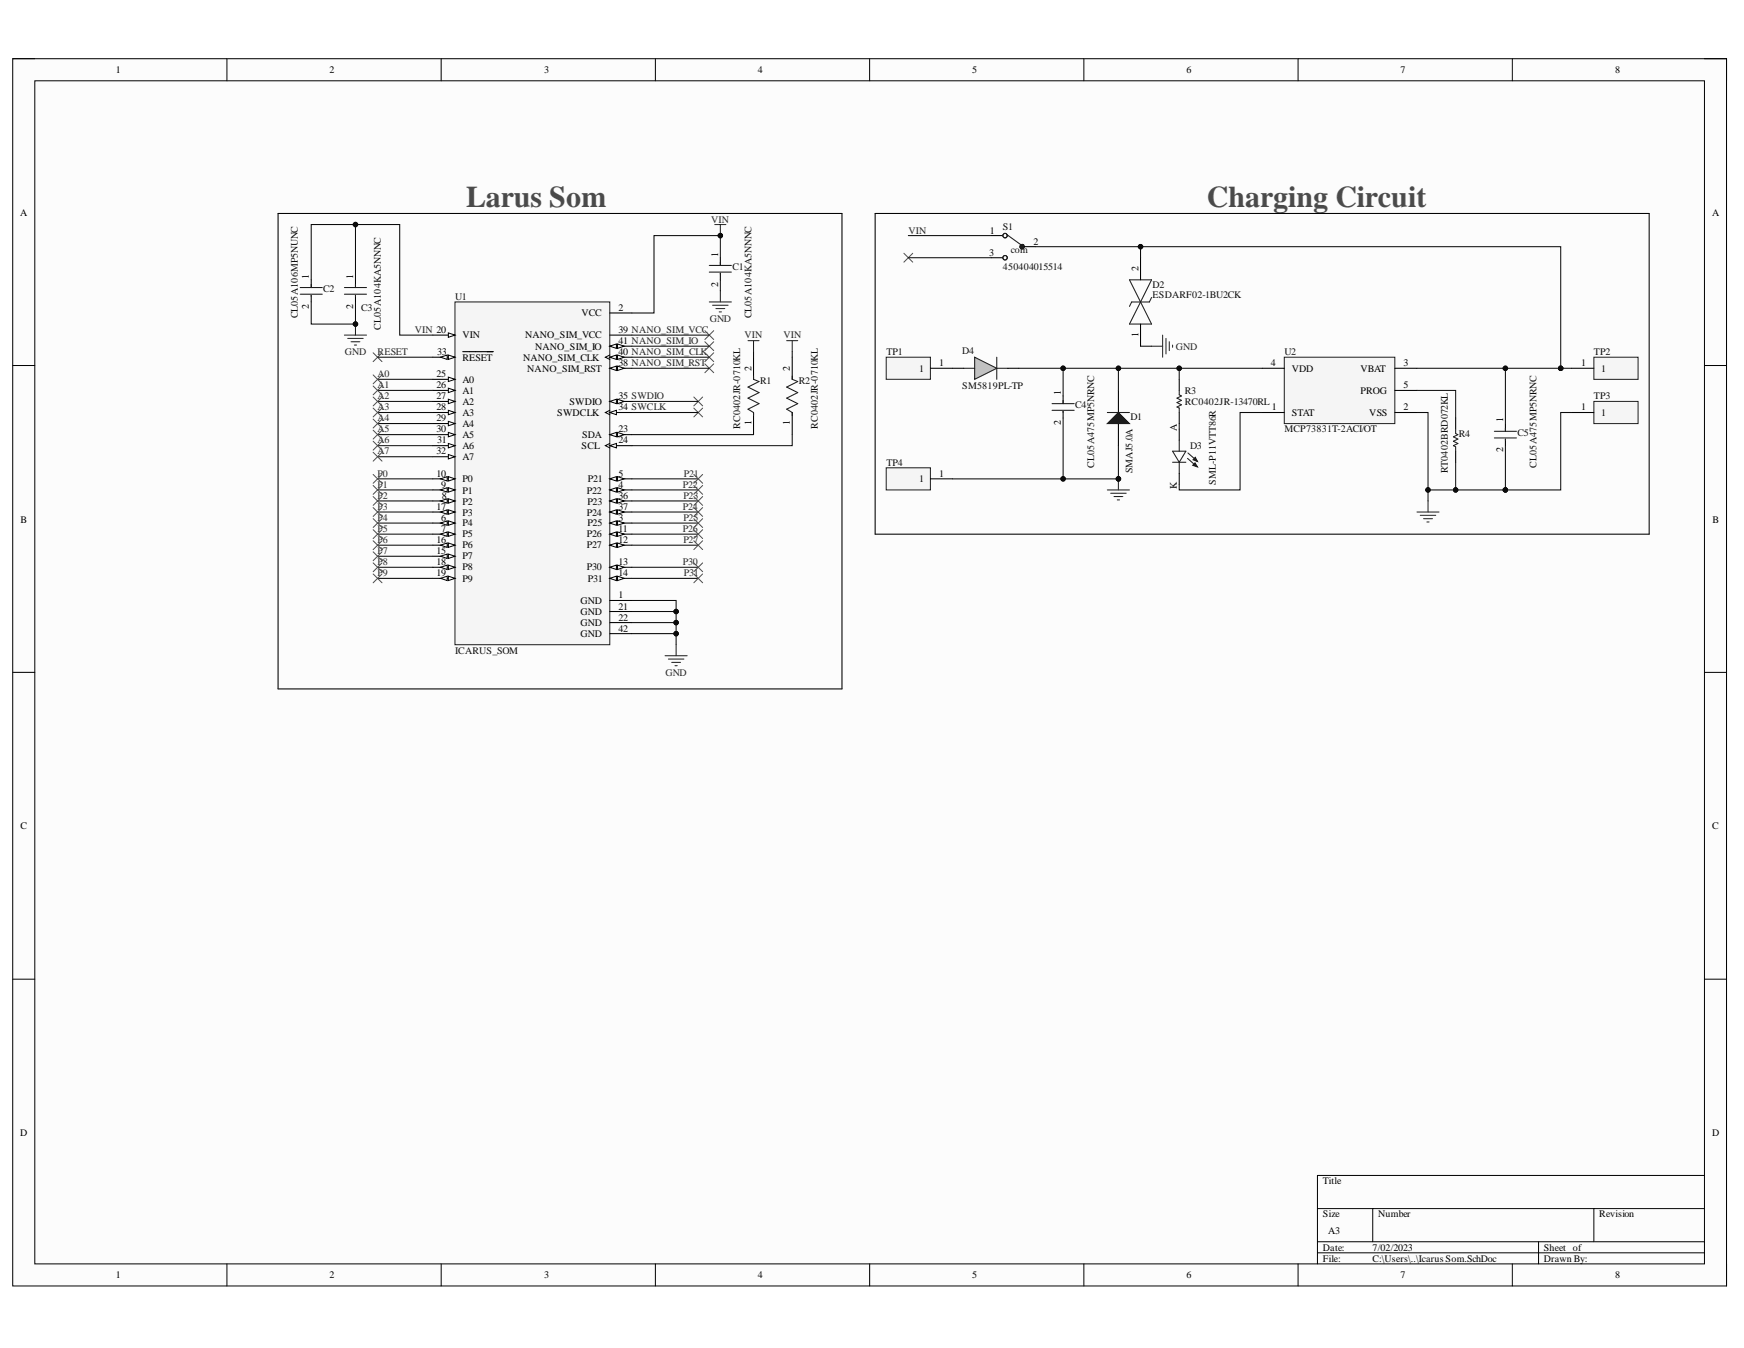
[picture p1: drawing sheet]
<svg xmlns="http://www.w3.org/2000/svg" width="279mm" height="216mm" viewBox="0 0 279 216" stroke-linecap="round" stroke-linejoin="round" font-family="sans-serif">
<defs><g id="words">
<g font-size="4.8" fill="#4c4c4c">
<text x="74.7" y="33.2">Larus Som</text>
<text x="193.4" y="33.2">Charging Circuit</text>
</g>
<g font-size="1.6">
<text x="18.6" y="11.7">1</text>
<text x="52.8" y="11.7">2</text>
<text x="87.2" y="11.7">3</text>
<text x="121.4" y="11.7">4</text>
<text x="155.8" y="11.7">5</text>
<text x="190.1" y="11.7">6</text>
<text x="224.4" y="11.7">7</text>
<text x="258.7" y="11.7">8</text>
<text x="3.2" y="34.5">A</text>
<text x="274.3" y="34.5">A</text>
<text x="115.1" y="41.1" transform="rotate(-90 115.1 41.1)">1</text>
<text x="158.5" y="41">3</text>
<text x="158.6" y="37.4">1</text>
<text x="165.6" y="39.2">2</text>
<text x="49.5" y="44.7" transform="rotate(-90 49.5 44.7)">1</text>
<text x="56.6" y="44.7" transform="rotate(-90 56.6 44.7)">1</text>
<text x="115.1" y="45.9" transform="rotate(-90 115.1 45.9)">2</text>
<text x="182.4" y="43.4" transform="rotate(-90 182.4 43.4)">2</text>
<text x="49.5" y="49.5" transform="rotate(-90 49.5 49.5)">2</text>
<text x="56.6" y="49.5" transform="rotate(-90 56.6 49.5)">2</text>
<text x="93.2" y="50.7">VCC</text>
<text x="99.1" y="49.8">2</text>
<text x="99.1" y="53.3">39 NANO_SIM_VCC</text>
<text x="182.4" y="54" transform="rotate(-90 182.4 54)">1</text>
<text x="70" y="56.8">33</text>
<text x="74.1" y="54.2">VIN</text>
<text x="74.1" y="57.8">RESET</text>
<text x="83.8" y="57.8">NANO_SIM_CLK</text>
<text x="84.1" y="54.2">NANO_SIM_VCC</text>
<text x="84.5" y="59.5">NANO_SIM_RST</text>
<text x="85.7" y="56">NANO_SIM_IO</text>
<text x="99.1" y="55.1">41 NANO_SIM_IO</text>
<text x="99.1" y="56.8">40 NANO_SIM_CLK</text>
<text x="99.1" y="58.6">38 NANO_SIM_RST</text>
<text x="120.4" y="59.4" transform="rotate(-90 120.4 59.4)">2</text>
<text x="126.5" y="59.4" transform="rotate(-90 126.5 59.4)">2</text>
<text x="147.2" y="59.5">1</text>
<text x="150.4" y="58.6">1</text>
<text x="203.6" y="58.6">4</text>
<text x="207" y="59.5">VDD</text>
<text x="217.9" y="59.5">VBAT</text>
<text x="224.9" y="58.6">3</text>
<text x="253.3" y="58.6">1</text>
<text x="256.5" y="59.5">1</text>
<text x="69.9" y="60.4">25</text>
<text x="69.9" y="62.2">26</text>
<text x="69.9" y="63.9">27</text>
<text x="69.9" y="65.7">28</text>
<text x="74.1" y="61.3">A0</text>
<text x="74.1" y="63.1">A1</text>
<text x="74.1" y="64.9">A2</text>
<text x="91.2" y="64.9">SWDIO</text>
<text x="99.1" y="63.9">35 SWDIO</text>
<text x="99.1" y="65.7">34 SWCLK</text>
<text x="170" y="63.3" transform="rotate(-90 170 63.3)">1</text>
<text x="203.7" y="65.7">1</text>
<text x="217.9" y="63.1">PROG</text>
<text x="224.9" y="62.2">5</text>
<text x="224.9" y="65.7">2</text>
<text x="253.3" y="65.7">1</text>
<text x="69.9" y="67.5">29</text>
<text x="69.9" y="69.2">30</text>
<text x="70" y="71">31</text>
<text x="74.1" y="66.6">A3</text>
<text x="74.1" y="68.4">A4</text>
<text x="74.1" y="70.2">A5</text>
<text x="74.1" y="71.9">A6</text>
<text x="89.3" y="66.6">SWDCLK</text>
<text x="93.2" y="71.9">SCL</text>
<text x="93.3" y="70.2">SDA</text>
<text x="99.1" y="69.2">23</text>
<text x="99.1" y="71">24</text>
<text x="120.4" y="68.1" transform="rotate(-90 120.4 68.1)">1</text>
<text x="126.5" y="68.1" transform="rotate(-90 126.5 68.1)">1</text>
<text x="170" y="68.1" transform="rotate(-90 170 68.1)">2</text>
<text x="188.5" y="69.1" transform="rotate(-90 188.5 69.1)">A</text>
<text x="207" y="66.6">STAT</text>
<text x="219.4" y="66.6">VSS</text>
<text x="240.8" y="67.6" transform="rotate(-90 240.8 67.6)">1</text>
<text x="256.5" y="66.6">1</text>
<text x="69.9" y="72.8">32</text>
<text x="69.9" y="76.3">10</text>
<text x="74.1" y="73.7">A7</text>
<text x="74.1" y="77.3">P0</text>
<text x="94.2" y="77.3">P21</text>
<text x="99.1" y="76.3">5</text>
<text x="147.2" y="77.3">1</text>
<text x="150.4" y="76.3">1</text>
<text x="240.8" y="72.5" transform="rotate(-90 240.8 72.5)">2</text>
<text x="3.3" y="83.7">B</text>
<text x="69.9" y="81.7">17</text>
<text x="70.7" y="78.1">9</text>
<text x="70.7" y="83.4">6</text>
<text x="70.8" y="79.9">8</text>
<text x="74.1" y="79">P1</text>
<text x="74.1" y="80.8">P2</text>
<text x="74.1" y="82.6">P3</text>
<text x="94" y="79">P22</text>
<text x="94" y="82.6">P24</text>
<text x="94.1" y="80.8">P23</text>
<text x="99.1" y="78.1">4</text>
<text x="99.1" y="79.9">36</text>
<text x="99.1" y="81.7">37</text>
<text x="99.1" y="83.4">3</text>
<text x="188.5" y="78.4" transform="rotate(-90 188.5 78.4)">K</text>
<text x="274.4" y="83.7">B</text>
<text x="69.9" y="87">16</text>
<text x="69.9" y="88.8">15</text>
<text x="70.7" y="85.2">7</text>
<text x="74.1" y="84.3">P4</text>
<text x="74.1" y="86.1">P5</text>
<text x="74.1" y="87.8">P6</text>
<text x="74.1" y="89.6">P7</text>
<text x="94" y="86.1">P26</text>
<text x="94" y="87.8">P27</text>
<text x="94.1" y="84.3">P25</text>
<text x="99.1" y="85.2">11</text>
<text x="99.1" y="87">12</text>
<text x="69.9" y="90.5">18</text>
<text x="69.9" y="92.3">19</text>
<text x="74.1" y="91.4">P8</text>
<text x="74.1" y="93.1">P9</text>
<text x="94" y="91.4">P30</text>
<text x="94.2" y="93.1">P31</text>
<text x="99.1" y="90.5">13</text>
<text x="99.1" y="92.3">14</text>
<text x="99.1" y="95.8">1</text>
<text x="93" y="96.7">GND</text>
<text x="93" y="98.5">GND</text>
<text x="93" y="100.2">GND</text>
<text x="99.1" y="97.6">21</text>
<text x="99.1" y="99.4">22</text>
<text x="99.1" y="101.2">42</text>
<text x="93" y="102">GND</text>
<text x="3.3" y="132.8">C</text>
<text x="274.3" y="132.8">C</text>
<text x="3.2" y="181.9">D</text>
<text x="274.3" y="181.9">D</text>
<text x="211.9" y="189.7">Title</text>
<text x="211.9" y="195">Size</text>
<text x="212.8" y="197.7">A3</text>
<text x="220.8" y="195">Number</text>
<text x="256.2" y="195">Revision</text>
<text x="211.9" y="200.3">Date:</text>
<text x="211.9" y="202.1">File:</text>
<text x="219.9" y="200.3">7/02/2023</text>
<text x="219.9" y="202.1">C:\Users\..\Icarus Som.SchDoc</text>
<text x="247.3" y="200.3">Sheet of</text>
<text x="247.3" y="202.1">Drawn By:</text>
<text x="18.6" y="204.7">1</text>
<text x="52.8" y="204.7">2</text>
<text x="87.2" y="204.7">3</text>
<text x="121.4" y="204.7">4</text>
<text x="155.8" y="204.7">5</text>
<text x="190.1" y="204.7">6</text>
<text x="224.4" y="204.7">7</text>
<text x="258.7" y="204.7">8</text>
</g>
<g font-size="1.6" fill="#262626">
<text x="114" y="35.6">VIN</text>
<text x="145.5" y="37.4">VIN</text>
<text x="66.5" y="53.3">VIN 20</text>
<text x="113.7" y="51.6">GND</text>
<text x="55.2" y="56.8">GND</text>
<text x="60.5" y="56.8">RESET</text>
<text x="119.3" y="54.2">VIN</text>
<text x="125.5" y="54.2">VIN</text>
<text x="188.4" y="56">GND</text>
<text x="60.5" y="60.4">A0</text>
<text x="60.5" y="62.2">A1</text>
<text x="60.5" y="63.9">A2</text>
<text x="60.5" y="65.7">A3</text>
<text x="60.5" y="67.5">A4</text>
<text x="60.5" y="69.2">A5</text>
<text x="60.5" y="71">A6</text>
<text x="60.5" y="72.8">A7</text>
<text x="60.5" y="76.3">P0</text>
<text x="109.6" y="76.3">P21</text>
<text x="60.5" y="78.1">P1</text>
<text x="60.5" y="79.9">P2</text>
<text x="60.5" y="81.7">P3</text>
<text x="60.5" y="83.4">P4</text>
<text x="109.4" y="78.1">P22</text>
<text x="109.4" y="81.7">P24</text>
<text x="109.5" y="79.9">P23</text>
<text x="109.5" y="83.4">P25</text>
<text x="60.5" y="85.2">P5</text>
<text x="60.5" y="87">P6</text>
<text x="60.5" y="88.8">P7</text>
<text x="109.4" y="85.2">P26</text>
<text x="109.5" y="87">P27</text>
<text x="60.5" y="90.5">P8</text>
<text x="60.5" y="92.3">P9</text>
<text x="109.4" y="90.5">P30</text>
<text x="109.6" y="92.3">P31</text>
<text x="106.6" y="108.3">GND</text>
</g>
<g font-size="1.6" fill="#0e0e0e">
<text x="160.7" y="36.8">S1</text>
<text x="161.9" y="40.5">com</text>
<text x="51.8" y="46.8">C2</text>
<text x="117.3" y="43.2">C1</text>
<text x="160.7" y="43.2">450404015514</text>
<text x="184.7" y="46.1">D2</text>
<text x="184.7" y="47.8">ESDARF02-1BU2CK</text>
<text x="47.7" y="51" transform="rotate(-90 47.7 51)">CL05A106MP5NUNC</text>
<text x="57.9" y="49.8">C3</text>
<text x="61" y="52.8" transform="rotate(-90 61 52.8)">CL05A104KA5NNNC</text>
<text x="72.9" y="48.1">U1</text>
<text x="120.4" y="51" transform="rotate(-90 120.4 51)">CL05A104KA5NNNC</text>
<text x="142" y="56.8">TP1</text>
<text x="154.2" y="56.7">D4</text>
<text x="205.8" y="56.8">U2</text>
<text x="255.4" y="56.8">TP2</text>
<text x="121.8" y="61.5">R1</text>
<text x="128" y="61.5">R2</text>
<text x="154.2" y="62.3">SM5819PL-TP</text>
<text x="172.2" y="65.4">C4</text>
<text x="189.8" y="63.1">R3</text>
<text x="189.8" y="64.9">RC0402JR-13470RL</text>
<text x="255.4" y="63.9">TP3</text>
<text x="118.6" y="68.7" transform="rotate(-90 118.6 68.7)">RC0402JR-0710KL</text>
<text x="131" y="68.7" transform="rotate(-90 131 68.7)">RC0402JR-0710KL</text>
<text x="181.1" y="67.3">D1</text>
<text x="190.7" y="71.9">D3</text>
<text x="205.8" y="69.2">MCP73831T-2ACI/OT</text>
<text x="233.7" y="70">R4</text>
<text x="243.1" y="69.8">C5</text>
<text x="142" y="74.6">TP4</text>
<text x="175.3" y="74.9" transform="rotate(-90 175.3 74.9)">CL05A475MP5NRNC</text>
<text x="181.4" y="75.8" transform="rotate(-90 181.4 75.8)">SMAJ5.0A</text>
<text x="194.8" y="77.6" transform="rotate(-90 194.8 77.6)">SML-P11VTT86R</text>
<text x="232" y="75.8" transform="rotate(-90 232 75.8)">RT0402BRD072KL</text>
<text x="246.2" y="74.9" transform="rotate(-90 246.2 74.9)">CL05A475MP5NRNC</text>
<text x="72.9" y="104.7">ICARUS_SOM</text>
</g>
</g></defs>
<path d="M2 9.4h274.6v196.6h-274.6z" fill-rule="evenodd" fill="#fcfcfc"/>
<path d="M2 9.4h274.6v196.6h-274.6z" fill="none" stroke="#000" stroke-width=".16"/>
<path d="M5.6 12.9h267.5v189.5h-267.5z" fill-rule="evenodd" fill="#fcfcfc"/>
<g fill="none" stroke="#000" stroke-width=".16">
<path d="M2 9.4h3.6M5.6 12.9h267.5v189.5h-267.5zM36.4 9.4v3.5M70.7 9.4v3.5M105 9.4v3.5M139.3 9.4v3.5M173.6 9.4v3.5M208 9.4v3.5M242.3 9.4v3.5M273.1 9.4h3.5v3.5M2 58.5h3.6M273.1 58.5h3.5"/>
<path d="M2 107.7h3.6M273.1 107.7h3.5M2 156.8h3.6M273.1 156.8h3.5M211.1 193.6h62M211.1 198.9h62M219.9 193.6v5.3M246.5 198.9v3.5M255.3 193.6v5.3M273.1 188.3h-62v14.1M36.4 202.4v3.6M70.7 202.4v3.6"/>
<path d="M105 202.4v3.6M139.3 202.4v3.6M173.6 202.4v3.6M208 202.4v3.6M211.1 200.7h62M242.3 202.4v3.6M276.6 202.4v3.6"/>
</g>
<path d="M55.2 53.7h3.5M55.7 54.2h2.5M56.2 54.7h1.5M56.8 55.3h.3M56.9 51.9v1.8" fill="none" stroke="#262626" stroke-width=".17"/>
<circle cx="56.9" cy="51.9" r=".36" fill="#0e0e0e"/>
<circle cx="56.9" cy="51.9" r=".36" fill="none" stroke="#0e0e0e" stroke-width=".16"/>
<path d="M113.6 48.4h3.6M114.2 48.9h2.4M114.7 49.4h1.4M115.2 50h.4M115.4 46.6v1.8" fill="none" stroke="#262626" stroke-width=".17"/>
<path d="M205.8 57.2h17.7v10.6h-17.7z" fill-rule="evenodd" fill="#f5f5f5"/>
<path d="M205.8 57.2h17.7v10.6h-17.7zM177.4 78.5h3.5M177.9 79h2.5M178.5 79.5h1.4M179.2 76.7v1.8M179 80.1h.4M227 82h3.5M227.5 82.5h2.5M228.1 83.1h1.4M228.6 83.6h.3M228.8 80.2v1.8" fill="none" stroke="#262626" stroke-width=".17"/>
<path d="M202.2 59h3.6M223.5 59h3.5M202.2 66.1h3.6M223.5 62.5h3.5M223.5 66.1h3.5" fill="none" stroke="#000" stroke-width=".17"/>
<path d="M112.9 53l1.4 1.4M112.9 54.7l1.4 1.5M112.9 56.5l1.4 1.4M112.9 58.3l1.4 1.4M114.3 53l-1.4 1.4M114.3 54.7l-1.4 1.5M114.3 56.5l-1.4 1.4M114.3 58.3l-1.4 1.4M111.2 65.4l1.4 1.4M111.2 63.6l1.4 1.4M112.6 65.4l-1.4 1.4M112.6 63.6l-1.4 1.4" fill="none" stroke="#4c4c4c" stroke-width=".16"/>
<circle cx="179.2" cy="76.7" r=".35" fill="#0e0e0e"/>
<circle cx="179.2" cy="76.7" r=".35" fill="none" stroke="#0e0e0e" stroke-width=".16"/>
<path d="M59.8 56.5l1.4 1.4M61.2 56.5l-1.4 1.4" fill="none" stroke="#4c4c4c" stroke-width=".16"/>
<path d="M106.5 105h3.6M107.1 105.6h2.5M107.6 106.1h1.4M108.1 106.6h.4M108.3 103.3v1.7" fill="none" stroke="#262626" stroke-width=".17"/>
<path d="M179.2 62.5v3.6M179.2 67.8v3.6" fill="none" stroke="#000" stroke-width=".17"/>
<path d="M177.4 67.8l1.8-1.7 1.7 1.7z" fill="#1c1c1c"/>
<path d="M177.4 67.8l1.8-1.7 1.7 1.7zM177.4 66.1h3.5" fill="none" stroke="#1c1c1c" stroke-width=".17"/>
<path d="M114.5 36h1.8M115.4 36v1.7" fill="none" stroke="#262626" stroke-width=".17"/>
<circle cx="115.4" cy="37.7" r=".36" fill="#0e0e0e"/>
<circle cx="115.4" cy="37.7" r=".36" fill="none" stroke="#0e0e0e" stroke-width=".16"/>
<g fill="none" stroke="#1c1c1c" stroke-width=".17">
<path d="M48.1 46.1h3.5M48.1 47.1h3.5M49.9 45.5v.6M49.9 47.3v.2M55.2 46.1h3.5M55.2 47.1h3.5M56.9 45.5v.6M56.9 47.3v.2M113.6 42.5h3.6M113.6 43.6h3.6M115.4 42v.5M115.4 43.8v.1"/>
<path d="M180.9 44.8h3.6l-3.6 7.1h3.6zM184.5 47.6l-.4 .8h-2.8l-.4 .7M168.5 64.6h3.6M168.5 65.7h3.6M170.3 64.1v.5M170.3 65.9v.2M239.4 69.1h3.6M239.4 70.1h3.6M241.2 68.5v.6M241.2 70.3v.2"/>
</g>
<g fill="none" stroke="#000" stroke-width=".17">
<path d="M44.5 34.2h90.4v76.1h-90.4zM140.2 34.2h124v51.4h-124zM49.9 44.8v1.3M49.9 47.3v1.1M56.9 44.8v1.3M56.9 47.3v1.1M115.4 41.3v1.2M115.4 43.8v1M182.7 41.3v3.5M182.7 51.9v3.5M170.3 63.4v1.2M170.3 65.9v1.1"/>
<path d="M241.2 67.8v1.3M241.2 70.3v1.1"/>
</g>
<path d="M119.8 54.6h1.8M120.7 54.6v1.7M126 54.6h1.8M126.9 54.6v1.7M184.5 55.4h1.8M186.3 53.7v3.5M186.8 54.2v2.5M187.3 54.7v1.5M187.9 55.3v.3" fill="none" stroke="#262626" stroke-width=".17"/>
<path d="M144.8 40.6l1.4 1.4M146.2 40.6l-1.4 1.4" fill="none" stroke="#4c4c4c" stroke-width=".16"/>
<path d="M156.1 57.2l3.6 1.8-3.6 1.8z" fill="#c0c0c0"/>
<path d="M154.4 59h1.7M156.1 57.2l3.6 1.8-3.6 1.8zM159.7 57.2v3.6M159.7 59h1.8M187.9 72.3h2.1l-1.1 1.7zM187.9 74h2.1M188.9 70.5v1.8M188.9 74v1.8M190.3 73.4l1.4 1.3M190.3 72.6l1.4 1.2" fill="none" stroke="#1c1c1c" stroke-width=".17"/>
<path d="M152.6 59h1.8M161.5 59h1.7" fill="none" stroke="#000" stroke-width=".17"/>
<path d="M191.5 73.2l.3 .7-.7-.3z" fill="#1c1c1c"/>
<path d="M191.5 73.2l.3 .7-.7-.3z" fill="none" stroke="#1c1c1c" stroke-width=".17"/>
<path d="M191.4 74.1l.4 .7-.7-.3z" fill="#1c1c1c"/>
<path d="M120.7 60.2v.6l.9 .3-1.8 .9 1.8 .9-1.8 .9 1.8 .8-1.8 .9 .9 .6v.5M126.9 60.2v.6l.9 .3-1.8 .9 1.8 .9-1.8 .9 1.8 .8-1.8 .9 .9 .6v.5M188.9 62.5v.7l.4 .2-.7 .4 .7 .3-.7 .4 .7 .3-.7 .4 .3 .2v.7M191.4 74.1l.4 .7-.7-.3zM233.2 68.7v.7l.4 .2-.8 .4 .8 .3-.8 .4 .8 .3-.8 .4 .4 .2v.7" fill="none" stroke="#1c1c1c" stroke-width=".17"/>
<path d="M120.7 57.2v3.6M126.9 57.2v3.6M120.7 66.1v3.5M126.9 66.1v3.5M188.9 60.8v1.7M188.9 66.1v1.7M188.9 68.7v1.8M188.9 75.8v1.8M233.2 67v1.7M233.2 72.3v1.7" fill="none" stroke="#000" stroke-width=".17"/>
<path d="M72.9 48.4h24.8v54.9h-24.8z" fill-rule="evenodd" fill="#f5f5f5"/>
<path d="M72.9 48.4h24.8v54.9h-24.8z" fill="none" stroke="#262626" stroke-width=".17"/>
<path d="M69.3 53.7h3.6" fill="none" stroke="#000" stroke-width=".17"/>
<path d="M71.8 53.3l1.1 .4-1.1 .3z" fill="#fbfbfb"/>
<path d="M71.8 53.3l1.1 .4-1.1 .3z" fill="none" stroke="#000" stroke-width=".16"/>
<path d="M69.3 57.2h3.6" fill="none" stroke="#000" stroke-width=".17"/>
<path d="M71.8 56.9l1.1 .3-1.1 .4z" fill="#fbfbfb"/>
<path d="M71.8 56.9l1.1 .3-1.1 .4z" fill="none" stroke="#000" stroke-width=".16"/>
<path d="M70.6 57.2l1-.3v.7z" fill="#fbfbfb"/>
<path d="M70.6 57.2l1-.3v.7z" fill="none" stroke="#000" stroke-width=".16"/>
<path d="M74.1 56.3h4.9M69.3 60.8h3.6" fill="none" stroke="#000" stroke-width=".17"/>
<path d="M71.8 60.4l1.1 .4-1.1 .3z" fill="#fbfbfb"/>
<path d="M71.8 60.4l1.1 .4-1.1 .3z" fill="none" stroke="#000" stroke-width=".16"/>
<path d="M69.3 62.5h3.6" fill="none" stroke="#000" stroke-width=".17"/>
<path d="M71.8 62.2l1.1 .3-1.1 .4z" fill="#fbfbfb"/>
<path d="M71.8 62.2l1.1 .3-1.1 .4z" fill="none" stroke="#000" stroke-width=".16"/>
<path d="M69.3 64.3h3.6" fill="none" stroke="#000" stroke-width=".17"/>
<path d="M71.8 63.9l1.1 .4-1.1 .3z" fill="#fbfbfb"/>
<path d="M71.8 63.9l1.1 .4-1.1 .3z" fill="none" stroke="#000" stroke-width=".16"/>
<path d="M69.3 66.1h3.6" fill="none" stroke="#000" stroke-width=".17"/>
<path d="M71.8 65.7l1.1 .4-1.1 .3z" fill="#fbfbfb"/>
<path d="M71.8 65.7l1.1 .4-1.1 .3z" fill="none" stroke="#000" stroke-width=".16"/>
<path d="M69.3 67.8h3.6" fill="none" stroke="#000" stroke-width=".17"/>
<path d="M71.8 67.5l1.1 .3-1.1 .4z" fill="#fbfbfb"/>
<path d="M71.8 67.5l1.1 .3-1.1 .4z" fill="none" stroke="#000" stroke-width=".16"/>
<path d="M69.3 69.6h3.6" fill="none" stroke="#000" stroke-width=".17"/>
<path d="M71.8 69.3l1.1 .3-1.1 .4z" fill="#fbfbfb"/>
<path d="M71.8 69.3l1.1 .3-1.1 .4z" fill="none" stroke="#000" stroke-width=".16"/>
<path d="M69.3 71.4h3.6" fill="none" stroke="#000" stroke-width=".17"/>
<path d="M71.8 71l1.1 .4-1.1 .3z" fill="#fbfbfb"/>
<path d="M71.8 71l1.1 .4-1.1 .3z" fill="none" stroke="#000" stroke-width=".16"/>
<path d="M69.3 73.2h3.6" fill="none" stroke="#000" stroke-width=".17"/>
<path d="M71.8 72.8l1.1 .4-1.1 .3z" fill="#fbfbfb"/>
<path d="M71.8 72.8l1.1 .4-1.1 .3z" fill="none" stroke="#000" stroke-width=".16"/>
<path d="M69.3 76.7h3.6" fill="none" stroke="#000" stroke-width=".17"/>
<path d="M71.8 76.3l1.1 .4-1.1 .3z" fill="#fbfbfb"/>
<path d="M71.8 76.3l1.1 .4-1.1 .3z" fill="none" stroke="#000" stroke-width=".16"/>
<path d="M70.6 76.7l1-.4v.7z" fill="#fbfbfb"/>
<path d="M70.6 76.7l1-.4v.7z" fill="none" stroke="#000" stroke-width=".16"/>
<path d="M69.3 78.5h3.6" fill="none" stroke="#000" stroke-width=".17"/>
<path d="M71.8 78.1l1.1 .4-1.1 .3z" fill="#fbfbfb"/>
<path d="M71.8 78.1l1.1 .4-1.1 .3z" fill="none" stroke="#000" stroke-width=".16"/>
<path d="M70.6 78.5l1-.4v.7z" fill="#fbfbfb"/>
<path d="M70.6 78.5l1-.4v.7z" fill="none" stroke="#000" stroke-width=".16"/>
<path d="M69.3 80.2h3.6" fill="none" stroke="#000" stroke-width=".17"/>
<path d="M71.8 79.9l1.1 .3-1.1 .4z" fill="#fbfbfb"/>
<path d="M71.8 79.9l1.1 .3-1.1 .4z" fill="none" stroke="#000" stroke-width=".16"/>
<path d="M70.6 80.2l1-.3v.7z" fill="#fbfbfb"/>
<path d="M70.6 80.2l1-.3v.7z" fill="none" stroke="#000" stroke-width=".16"/>
<path d="M69.3 82h3.6" fill="none" stroke="#000" stroke-width=".17"/>
<path d="M71.8 81.7l1.1 .3-1.1 .4z" fill="#fbfbfb"/>
<path d="M71.8 81.7l1.1 .3-1.1 .4z" fill="none" stroke="#000" stroke-width=".16"/>
<path d="M70.6 82l1-.3v.7z" fill="#fbfbfb"/>
<path d="M70.6 82l1-.3v.7z" fill="none" stroke="#000" stroke-width=".16"/>
<path d="M69.3 83.8h3.6" fill="none" stroke="#000" stroke-width=".17"/>
<path d="M71.8 83.4l1.1 .4-1.1 .3z" fill="#fbfbfb"/>
<path d="M71.8 83.4l1.1 .4-1.1 .3z" fill="none" stroke="#000" stroke-width=".16"/>
<path d="M70.6 83.8l1-.4v.7z" fill="#fbfbfb"/>
<path d="M70.6 83.8l1-.4v.7z" fill="none" stroke="#000" stroke-width=".16"/>
<path d="M69.3 85.5h3.6" fill="none" stroke="#000" stroke-width=".17"/>
<path d="M71.8 85.2l1.1 .3-1.1 .4z" fill="#fbfbfb"/>
<path d="M71.8 85.2l1.1 .3-1.1 .4z" fill="none" stroke="#000" stroke-width=".16"/>
<path d="M70.6 85.5l1-.3v.7z" fill="#fbfbfb"/>
<path d="M70.6 85.5l1-.3v.7z" fill="none" stroke="#000" stroke-width=".16"/>
<path d="M69.3 87.3h3.6" fill="none" stroke="#000" stroke-width=".17"/>
<path d="M71.8 87l1.1 .3-1.1 .4z" fill="#fbfbfb"/>
<path d="M71.8 87l1.1 .3-1.1 .4z" fill="none" stroke="#000" stroke-width=".16"/>
<path d="M70.6 87.3l1-.3v.7z" fill="#fbfbfb"/>
<path d="M70.6 87.3l1-.3v.7z" fill="none" stroke="#000" stroke-width=".16"/>
<path d="M69.3 89.1h3.6" fill="none" stroke="#000" stroke-width=".17"/>
<path d="M71.8 88.7l1.1 .4-1.1 .3z" fill="#fbfbfb"/>
<path d="M71.8 88.7l1.1 .4-1.1 .3z" fill="none" stroke="#000" stroke-width=".16"/>
<path d="M70.6 89.1l1-.4v.7z" fill="#fbfbfb"/>
<path d="M70.6 89.1l1-.4v.7z" fill="none" stroke="#000" stroke-width=".16"/>
<path d="M69.3 90.9h3.6" fill="none" stroke="#000" stroke-width=".17"/>
<path d="M71.8 90.5l1.1 .4-1.1 .3z" fill="#fbfbfb"/>
<path d="M71.8 90.5l1.1 .4-1.1 .3z" fill="none" stroke="#000" stroke-width=".16"/>
<path d="M70.6 90.9l1-.4v.7z" fill="#fbfbfb"/>
<path d="M70.6 90.9l1-.4v.7z" fill="none" stroke="#000" stroke-width=".16"/>
<path d="M69.3 92.6h3.6" fill="none" stroke="#000" stroke-width=".17"/>
<path d="M71.8 92.3l1.1 .3-1.1 .4z" fill="#fbfbfb"/>
<path d="M71.8 92.3l1.1 .3-1.1 .4z" fill="none" stroke="#000" stroke-width=".16"/>
<path d="M70.6 92.6l1-.3v.7z" fill="#fbfbfb"/>
<path d="M70.6 92.6l1-.3v.7z" fill="none" stroke="#000" stroke-width=".16"/>
<path d="M97.7 50.1h3.5M97.7 53.7h3.5M97.7 55.4h3.5" fill="none" stroke="#000" stroke-width=".17"/>
<path d="M97.7 55.4l1.1-.3v.7z" fill="#fbfbfb"/>
<path d="M97.7 55.4l1.1-.3v.7z" fill="none" stroke="#000" stroke-width=".16"/>
<path d="M98.9 55.1l1.1 .3-1.1 .4z" fill="#fbfbfb"/>
<path d="M98.9 55.1l1.1 .3-1.1 .4z" fill="none" stroke="#000" stroke-width=".16"/>
<path d="M97.7 57.2h3.5" fill="none" stroke="#000" stroke-width=".17"/>
<path d="M97.7 57.2l1.1-.3v.7z" fill="#fbfbfb"/>
<path d="M97.7 57.2l1.1-.3v.7z" fill="none" stroke="#000" stroke-width=".16"/>
<path d="M98.9 56.9l1.1 .3-1.1 .4z" fill="#fbfbfb"/>
<path d="M97.7 56.9l-.7 .3 .7 .4M98.9 56.9l1.1 .3-1.1 .4z" fill="none" stroke="#000" stroke-width=".16"/>
<path d="M97.7 59h3.5" fill="none" stroke="#000" stroke-width=".17"/>
<path d="M97.7 59l1.1-.4v.7z" fill="#fbfbfb"/>
<path d="M97.7 59l1.1-.4v.7z" fill="none" stroke="#000" stroke-width=".16"/>
<path d="M98.9 58.6l1.1 .4-1.1 .3z" fill="#fbfbfb"/>
<path d="M98.9 58.6l1.1 .4-1.1 .3z" fill="none" stroke="#000" stroke-width=".16"/>
<path d="M97.7 64.3h3.5" fill="none" stroke="#000" stroke-width=".17"/>
<path d="M97.7 64.3l1.1-.4v.7z" fill="#fbfbfb"/>
<path d="M97.7 64.3l1.1-.4v.7z" fill="none" stroke="#000" stroke-width=".16"/>
<path d="M98.9 63.9l1.1 .4-1.1 .3z" fill="#fbfbfb"/>
<path d="M98.9 63.9l1.1 .4-1.1 .3z" fill="none" stroke="#000" stroke-width=".16"/>
<path d="M97.7 66.1h3.5" fill="none" stroke="#000" stroke-width=".17"/>
<path d="M97.7 66.1l1.1-.4v.7z" fill="#fbfbfb"/>
<path d="M97.7 66.1l1.1-.4v.7zM97.7 65.7l-.7 .4 .7 .3" fill="none" stroke="#000" stroke-width=".16"/>
<path d="M97.7 69.6h3.5" fill="none" stroke="#000" stroke-width=".17"/>
<path d="M97.7 69.6l1.1-.3v.7z" fill="#fbfbfb"/>
<path d="M97.7 69.6l1.1-.3v.7z" fill="none" stroke="#000" stroke-width=".16"/>
<path d="M98.9 69.3l1.1 .3-1.1 .4z" fill="#fbfbfb"/>
<path d="M98.9 69.3l1.1 .3-1.1 .4z" fill="none" stroke="#000" stroke-width=".16"/>
<path d="M97.7 71.4h3.5" fill="none" stroke="#000" stroke-width=".17"/>
<path d="M97.7 71.4l1.1-.4v.7z" fill="#fbfbfb"/>
<path d="M97.7 71.4l1.1-.4v.7zM97.7 71l-.7 .4 .7 .3" fill="none" stroke="#000" stroke-width=".16"/>
<path d="M97.7 76.7h3.5" fill="none" stroke="#000" stroke-width=".17"/>
<path d="M97.7 76.7l1.1-.4v.7z" fill="#fbfbfb"/>
<path d="M97.7 76.7l1.1-.4v.7z" fill="none" stroke="#000" stroke-width=".16"/>
<path d="M98.9 76.3l1.1 .4-1.1 .3z" fill="#fbfbfb"/>
<path d="M98.9 76.3l1.1 .4-1.1 .3z" fill="none" stroke="#000" stroke-width=".16"/>
<path d="M97.7 78.5h3.5" fill="none" stroke="#000" stroke-width=".17"/>
<path d="M97.7 78.5l1.1-.4v.7z" fill="#fbfbfb"/>
<path d="M97.7 78.5l1.1-.4v.7z" fill="none" stroke="#000" stroke-width=".16"/>
<path d="M98.9 78.1l1.1 .4-1.1 .3z" fill="#fbfbfb"/>
<path d="M98.9 78.1l1.1 .4-1.1 .3z" fill="none" stroke="#000" stroke-width=".16"/>
<path d="M97.7 80.2h3.5" fill="none" stroke="#000" stroke-width=".17"/>
<path d="M97.7 80.2l1.1-.3v.7z" fill="#fbfbfb"/>
<path d="M97.7 80.2l1.1-.3v.7z" fill="none" stroke="#000" stroke-width=".16"/>
<path d="M98.9 79.9l1.1 .3-1.1 .4z" fill="#fbfbfb"/>
<path d="M98.9 79.9l1.1 .3-1.1 .4z" fill="none" stroke="#000" stroke-width=".16"/>
<path d="M97.7 82h3.5" fill="none" stroke="#000" stroke-width=".17"/>
<path d="M97.7 82l1.1-.3v.7z" fill="#fbfbfb"/>
<path d="M97.7 82l1.1-.3v.7z" fill="none" stroke="#000" stroke-width=".16"/>
<path d="M98.9 81.7l1.1 .3-1.1 .4z" fill="#fbfbfb"/>
<path d="M98.9 81.7l1.1 .3-1.1 .4z" fill="none" stroke="#000" stroke-width=".16"/>
<path d="M97.7 83.8h3.5" fill="none" stroke="#000" stroke-width=".17"/>
<path d="M97.7 83.8l1.1-.4v.7z" fill="#fbfbfb"/>
<path d="M97.7 83.8l1.1-.4v.7z" fill="none" stroke="#000" stroke-width=".16"/>
<path d="M98.9 83.4l1.1 .4-1.1 .3z" fill="#fbfbfb"/>
<path d="M98.9 83.4l1.1 .4-1.1 .3z" fill="none" stroke="#000" stroke-width=".16"/>
<path d="M97.7 85.5h3.5" fill="none" stroke="#000" stroke-width=".17"/>
<path d="M97.7 85.5l1.1-.3v.7z" fill="#fbfbfb"/>
<path d="M97.7 85.5l1.1-.3v.7z" fill="none" stroke="#000" stroke-width=".16"/>
<path d="M98.9 85.2l1.1 .3-1.1 .4z" fill="#fbfbfb"/>
<path d="M98.9 85.2l1.1 .3-1.1 .4z" fill="none" stroke="#000" stroke-width=".16"/>
<path d="M97.7 87.3h3.5" fill="none" stroke="#000" stroke-width=".17"/>
<path d="M97.7 87.3l1.1-.3v.7z" fill="#fbfbfb"/>
<path d="M97.7 87.3l1.1-.3v.7z" fill="none" stroke="#000" stroke-width=".16"/>
<path d="M98.9 87l1.1 .3-1.1 .4z" fill="#fbfbfb"/>
<path d="M98.9 87l1.1 .3-1.1 .4z" fill="none" stroke="#000" stroke-width=".16"/>
<path d="M97.7 90.9h3.5" fill="none" stroke="#000" stroke-width=".17"/>
<path d="M97.7 90.9l1.1-.4v.7z" fill="#fbfbfb"/>
<path d="M97.7 90.9l1.1-.4v.7z" fill="none" stroke="#000" stroke-width=".16"/>
<path d="M98.9 90.5l1.1 .4-1.1 .3z" fill="#fbfbfb"/>
<path d="M98.9 90.5l1.1 .4-1.1 .3z" fill="none" stroke="#000" stroke-width=".16"/>
<path d="M97.7 92.6h3.5" fill="none" stroke="#000" stroke-width=".17"/>
<path d="M97.7 92.6l1.1-.3v.7z" fill="#fbfbfb"/>
<path d="M97.7 92.6l1.1-.3v.7z" fill="none" stroke="#000" stroke-width=".16"/>
<path d="M98.9 92.3l1.1 .3-1.1 .4z" fill="#fbfbfb"/>
<path d="M98.9 92.3l1.1 .3-1.1 .4z" fill="none" stroke="#000" stroke-width=".16"/>
<path d="M97.7 96.2h3.5M97.7 97.9h3.5M97.7 99.7h3.5M97.7 101.5h3.5" fill="none" stroke="#000" stroke-width=".17"/>
<path d="M142 57.2h7.1v3.6h-7.1z" fill-rule="evenodd" fill="#f5f5f5"/>
<path d="M142 57.2h7.1v3.6h-7.1z" fill="none" stroke="#262626" stroke-width=".17"/>
<path d="M149.1 59h3.5" fill="none" stroke="#000" stroke-width=".17"/>
<path d="M142 74.9h7.1v3.6h-7.1z" fill-rule="evenodd" fill="#f5f5f5"/>
<path d="M142 74.9h7.1v3.6h-7.1z" fill="none" stroke="#262626" stroke-width=".17"/>
<path d="M149.1 76.7h3.5" fill="none" stroke="#000" stroke-width=".17"/>
<path d="M255.3 57.2h7.1v3.6h-7.1z" fill-rule="evenodd" fill="#f5f5f5"/>
<path d="M255.3 57.2h7.1v3.6h-7.1z" fill="none" stroke="#262626" stroke-width=".17"/>
<path d="M251.8 59h3.5" fill="none" stroke="#000" stroke-width=".17"/>
<path d="M255.3 64.3h7.1v3.5h-7.1z" fill-rule="evenodd" fill="#f5f5f5"/>
<path d="M255.3 64.3h7.1v3.5h-7.1z" fill="none" stroke="#262626" stroke-width=".17"/>
<path d="M251.8 66.1h3.5" fill="none" stroke="#000" stroke-width=".17"/>
<path d="M161.4 37.6l2.1 1.6" fill="none" stroke="#1c1c1c" stroke-width=".17"/>
<circle cx="163.8" cy="39.5" r=".35" fill="#1c1c1c"/>
<circle cx="163.8" cy="39.5" r=".35" fill="none" stroke="#1c1c1c" stroke-width=".17"/>
<path d="M163.5 39.3l.2-.1h.3l-.6 .4z" fill-rule="evenodd" fill="#1c1c1c"/>
<path d="M163.5 39.3l.2-.1h.3l-.6 .4z" fill="none" stroke="#1c1c1c" stroke-width=".17"/>
<path d="M163.4 39.6l.4 .3z" fill-rule="evenodd" fill="#1c1c1c"/>
<g fill="none" stroke="#1c1c1c" stroke-width=".17">
<path d="M163.4 39.6l.4 .3z"/>
<circle cx="161" cy="37.7" r=".36"/>
<circle cx="161" cy="41.3" r=".36"/>
</g>
<path d="M158.8 37.7h1.8M164.1 39.5h1.8M158.8 41.3h1.8" fill="none" stroke="#000" stroke-width=".17"/>
<path d="M101.2 101.5h7.1v1.8" fill="none" stroke="#0e0e0e" stroke-width=".17"/>
<circle cx="108.3" cy="101.5" r=".35" fill="#0e0e0e"/>
<circle cx="108.3" cy="101.5" r=".35" fill="none" stroke="#0e0e0e" stroke-width=".16"/>
<path d="M101.2 99.7h7.1v1.8" fill="none" stroke="#0e0e0e" stroke-width=".17"/>
<circle cx="108.3" cy="99.7" r=".35" fill="#0e0e0e"/>
<circle cx="108.3" cy="99.7" r=".35" fill="none" stroke="#0e0e0e" stroke-width=".16"/>
<circle cx="108.3" cy="101.5" r=".35" fill="#0e0e0e"/>
<circle cx="108.3" cy="101.5" r=".35" fill="none" stroke="#0e0e0e" stroke-width=".16"/>
<path d="M101.2 97.9h7.1v1.8" fill="none" stroke="#0e0e0e" stroke-width=".17"/>
<circle cx="108.3" cy="97.9" r=".35" fill="#0e0e0e"/>
<circle cx="108.3" cy="97.9" r=".35" fill="none" stroke="#0e0e0e" stroke-width=".16"/>
<circle cx="108.3" cy="99.7" r=".35" fill="#0e0e0e"/>
<circle cx="108.3" cy="99.7" r=".35" fill="none" stroke="#0e0e0e" stroke-width=".16"/>
<path d="M101.2 96.2h7.1v1.7" fill="none" stroke="#0e0e0e" stroke-width=".17"/>
<circle cx="108.3" cy="97.9" r=".35" fill="#0e0e0e"/>
<circle cx="108.3" cy="97.9" r=".35" fill="none" stroke="#0e0e0e" stroke-width=".16"/>
<g fill="none" stroke="#0e0e0e" stroke-width=".17">
<path d="M60.5 57.2h8.8M101.2 53.7h12.4M101.2 55.4h12.4M101.2 57.2h12.4M101.2 59h12.4M182.7 41.3v-1.8h67.3v19.5M182.7 55.4h1.8M60.5 66.1h8.8M60.5 64.3h8.8M60.5 60.8h8.8M60.5 73.2h8.8M60.5 71.4h8.8"/>
<path d="M60.5 67.8h8.8M60.5 62.5h8.8M60.5 76.7h8.8M60.5 78.5h8.8M60.5 69.6h8.8M101.2 66.1h10.7M101.2 64.3h10.7M101.2 76.7h10.7M101.2 78.5h10.7M202.2 66.1h-3.5v12.4h-9.8v-.9M60.5 80.2h8.8M60.5 82h8.8"/>
<path d="M60.5 83.8h8.8M60.5 85.5h8.8M60.5 87.3h8.8M60.5 89.1h8.8M60.5 90.9h8.8M60.5 92.6h8.8M101.2 80.2h10.7M101.2 82h10.7M101.2 83.8h10.7M101.2 85.5h10.7M101.2 87.3h10.7M101.2 90.9h10.7"/>
<path d="M101.2 92.6h10.7"/>
</g>
<circle cx="250" cy="59" r=".35" fill="#0e0e0e"/>
<circle cx="250" cy="59" r=".35" fill="none" stroke="#0e0e0e" stroke-width=".16"/>
<circle cx="182.7" cy="39.5" r=".35" fill="#0e0e0e"/>
<circle cx="182.7" cy="39.5" r=".35" fill="none" stroke="#0e0e0e" stroke-width=".16"/>
<path d="M250 59h1.8" fill="none" stroke="#0e0e0e" stroke-width=".17"/>
<circle cx="250" cy="59" r=".35" fill="#0e0e0e"/>
<circle cx="250" cy="59" r=".35" fill="none" stroke="#0e0e0e" stroke-width=".16"/>
<path d="M251.8 66.1h-1.8v12.4h-8.8" fill="none" stroke="#0e0e0e" stroke-width=".17"/>
<circle cx="241.2" cy="78.5" r=".35" fill="#0e0e0e"/>
<circle cx="241.2" cy="78.5" r=".35" fill="none" stroke="#0e0e0e" stroke-width=".16"/>
<path d="M227 66.1h1.8v12.4" fill="none" stroke="#0e0e0e" stroke-width=".17"/>
<circle cx="228.8" cy="78.5" r=".35" fill="#0e0e0e"/>
<circle cx="228.8" cy="78.5" r=".35" fill="none" stroke="#0e0e0e" stroke-width=".16"/>
<path d="M227 59h23" fill="none" stroke="#0e0e0e" stroke-width=".17"/>
<circle cx="241.2" cy="59" r=".35" fill="#0e0e0e"/>
<circle cx="241.2" cy="59" r=".35" fill="none" stroke="#0e0e0e" stroke-width=".16"/>
<circle cx="250" cy="59" r=".35" fill="#0e0e0e"/>
<circle cx="250" cy="59" r=".35" fill="none" stroke="#0e0e0e" stroke-width=".16"/>
<path d="M179.2 59v3.5" fill="none" stroke="#0e0e0e" stroke-width=".17"/>
<circle cx="179.2" cy="59" r=".35" fill="#0e0e0e"/>
<circle cx="179.2" cy="59" r=".35" fill="none" stroke="#0e0e0e" stroke-width=".16"/>
<path d="M179.2 71.4v5.3" fill="none" stroke="#0e0e0e" stroke-width=".17"/>
<circle cx="179.2" cy="76.7" r=".35" fill="#0e0e0e"/>
<circle cx="179.2" cy="76.7" r=".35" fill="none" stroke="#0e0e0e" stroke-width=".16"/>
<path d="M188.9 59v1.8" fill="none" stroke="#0e0e0e" stroke-width=".17"/>
<circle cx="188.9" cy="59" r=".35" fill="#0e0e0e"/>
<circle cx="188.9" cy="59" r=".35" fill="none" stroke="#0e0e0e" stroke-width=".16"/>
<path d="M241.2 78.5h-12.4v1.7" fill="none" stroke="#0e0e0e" stroke-width=".17"/>
<circle cx="228.8" cy="78.5" r=".35" fill="#0e0e0e"/>
<circle cx="228.8" cy="78.5" r=".35" fill="none" stroke="#0e0e0e" stroke-width=".16"/>
<circle cx="233.2" cy="78.5" r=".35" fill="#0e0e0e"/>
<circle cx="233.2" cy="78.5" r=".35" fill="none" stroke="#0e0e0e" stroke-width=".16"/>
<circle cx="241.2" cy="78.5" r=".35" fill="#0e0e0e"/>
<circle cx="241.2" cy="78.5" r=".35" fill="none" stroke="#0e0e0e" stroke-width=".16"/>
<path d="M241.2 59v8.8" fill="none" stroke="#0e0e0e" stroke-width=".17"/>
<circle cx="241.2" cy="59" r=".35" fill="#0e0e0e"/>
<circle cx="241.2" cy="59" r=".35" fill="none" stroke="#0e0e0e" stroke-width=".16"/>
<path d="M241.2 71.4v7.1" fill="none" stroke="#0e0e0e" stroke-width=".17"/>
<circle cx="241.2" cy="78.5" r=".35" fill="#0e0e0e"/>
<circle cx="241.2" cy="78.5" r=".35" fill="none" stroke="#0e0e0e" stroke-width=".16"/>
<path d="M170.3 67v9.7" fill="none" stroke="#0e0e0e" stroke-width=".17"/>
<circle cx="170.3" cy="76.7" r=".35" fill="#0e0e0e"/>
<circle cx="170.3" cy="76.7" r=".35" fill="none" stroke="#0e0e0e" stroke-width=".16"/>
<path d="M170.3 59v4.4" fill="none" stroke="#0e0e0e" stroke-width=".17"/>
<circle cx="170.3" cy="59" r=".35" fill="#0e0e0e"/>
<circle cx="170.3" cy="59" r=".35" fill="none" stroke="#0e0e0e" stroke-width=".16"/>
<path d="M56.9 36h-7v8.8M115.4 44.8v1.8" fill="none" stroke="#0e0e0e" stroke-width=".17"/>
<circle cx="56.9" cy="36" r=".36" fill="#0e0e0e"/>
<circle cx="56.9" cy="36" r=".36" fill="none" stroke="#0e0e0e" stroke-width=".16"/>
<path d="M56.9 44.8v-8.8h7.1v17.7h5.3" fill="none" stroke="#0e0e0e" stroke-width=".17"/>
<circle cx="56.9" cy="36" r=".36" fill="#0e0e0e"/>
<circle cx="56.9" cy="36" r=".36" fill="none" stroke="#0e0e0e" stroke-width=".16"/>
<path d="M49.9 48.4v3.5h7v-3.5" fill="none" stroke="#0e0e0e" stroke-width=".17"/>
<circle cx="56.9" cy="51.9" r=".36" fill="#0e0e0e"/>
<circle cx="56.9" cy="51.9" r=".36" fill="none" stroke="#0e0e0e" stroke-width=".16"/>
<path d="M115.4 41.3v-3.6h-10.6v12.4h-3.6" fill="none" stroke="#0e0e0e" stroke-width=".17"/>
<circle cx="115.4" cy="37.7" r=".36" fill="#0e0e0e"/>
<circle cx="115.4" cy="37.7" r=".36" fill="none" stroke="#0e0e0e" stroke-width=".16"/>
<path d="M163.2 59h39" fill="none" stroke="#0e0e0e" stroke-width=".17"/>
<circle cx="170.3" cy="59" r=".35" fill="#0e0e0e"/>
<circle cx="170.3" cy="59" r=".35" fill="none" stroke="#0e0e0e" stroke-width=".16"/>
<circle cx="179.2" cy="59" r=".35" fill="#0e0e0e"/>
<circle cx="179.2" cy="59" r=".35" fill="none" stroke="#0e0e0e" stroke-width=".16"/>
<circle cx="188.9" cy="59" r=".35" fill="#0e0e0e"/>
<circle cx="188.9" cy="59" r=".35" fill="none" stroke="#0e0e0e" stroke-width=".16"/>
<path d="M188.9 67.8v.9M233.2 74v4.5" fill="none" stroke="#0e0e0e" stroke-width=".17"/>
<circle cx="233.2" cy="78.5" r=".35" fill="#0e0e0e"/>
<circle cx="233.2" cy="78.5" r=".35" fill="none" stroke="#0e0e0e" stroke-width=".16"/>
<path d="M120.7 56.3v.9M126.9 56.3v.9M101.2 69.6h19.5M126.9 69.6v1.8h-25.7M152.6 76.7h26.6M227 62.5h6.2v4.5" fill="none" stroke="#0e0e0e" stroke-width=".17"/>
<circle cx="170.3" cy="76.7" r=".35" fill="#0e0e0e"/>
<circle cx="170.3" cy="76.7" r=".35" fill="none" stroke="#0e0e0e" stroke-width=".16"/>
<circle cx="179.2" cy="76.7" r=".35" fill="#0e0e0e"/>
<circle cx="179.2" cy="76.7" r=".35" fill="none" stroke="#0e0e0e" stroke-width=".16"/>
<path d="M165.9 39.5h16.8" fill="none" stroke="#0e0e0e" stroke-width=".17"/>
<circle cx="182.7" cy="39.5" r=".35" fill="#0e0e0e"/>
<circle cx="182.7" cy="39.5" r=".35" fill="none" stroke="#0e0e0e" stroke-width=".16"/>
<path d="M145.5 37.7h13.3M145.5 41.3h13.3" fill="none" stroke="#0e0e0e" stroke-width=".17"/>
<g fill="none" stroke="#4c4c4c" stroke-width=".16">
<path d="M59.8 60l1.4 1.5M59.8 61.8l1.4 1.4M59.8 63.6l1.4 1.4M59.8 65.4l1.4 1.4M59.8 67.1l1.4 1.4M59.8 68.9l1.4 1.4M59.8 70.7l1.4 1.4M59.8 72.4l1.4 1.5M59.8 76l1.4 1.4M59.8 77.8l1.4 1.4M59.8 79.5l1.4 1.4M61.2 60l-1.4 1.5"/>
<path d="M61.2 61.8l-1.4 1.4M61.2 63.6l-1.4 1.4M61.2 65.4l-1.4 1.4M61.2 67.1l-1.4 1.4M61.2 68.9l-1.4 1.4M61.2 70.7l-1.4 1.4M61.2 72.4l-1.4 1.5M61.2 76l-1.4 1.4M61.2 77.8l-1.4 1.4M61.2 79.5l-1.4 1.4M111.2 76l1.4 1.4M111.2 77.8l1.4 1.4"/>
<path d="M111.2 79.5l1.4 1.4M112.6 76l-1.4 1.4M112.6 77.8l-1.4 1.4M112.6 79.5l-1.4 1.4M59.8 81.3l1.4 1.4M59.8 83.1l1.4 1.4M59.8 86.6l1.4 1.4M59.8 84.8l1.4 1.5M59.8 88.4l1.4 1.4M59.8 90.2l1.4 1.4M59.8 91.9l1.4 1.4M61.2 81.3l-1.4 1.4"/>
<path d="M61.2 83.1l-1.4 1.4M61.2 86.6l-1.4 1.4M61.2 84.8l-1.4 1.5M61.2 88.4l-1.4 1.4M61.2 90.2l-1.4 1.4M61.2 91.9l-1.4 1.4M111.2 81.3l1.4 1.4M111.2 83.1l1.4 1.4M111.2 84.8l1.4 1.5M111.2 86.6l1.4 1.4M111.2 90.2l1.4 1.4M111.2 91.9l1.4 1.4"/>
<path d="M112.6 81.3l-1.4 1.4M112.6 83.1l-1.4 1.4M112.6 84.8l-1.4 1.5M112.6 86.6l-1.4 1.4M112.6 90.2l-1.4 1.4M112.6 91.9l-1.4 1.4"/>
</g>
<use href="#words"/>
</svg>
